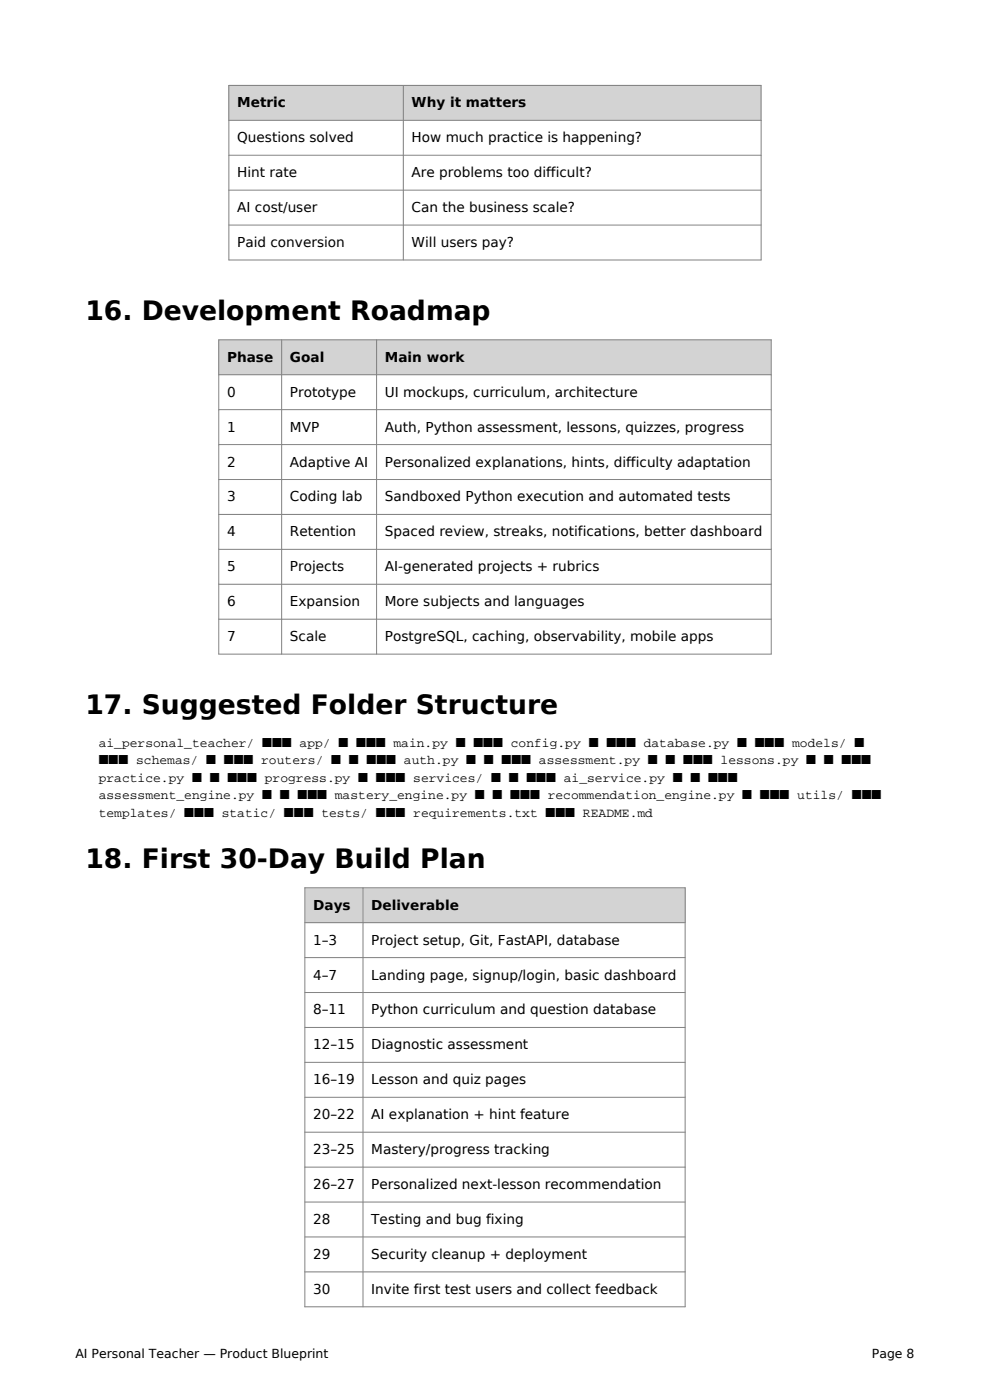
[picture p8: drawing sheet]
<svg xmlns="http://www.w3.org/2000/svg" width="210mm" height="297mm" viewBox="0 0 210 297" stroke-linecap="round" stroke-linejoin="round" font-family="sans-serif">
<defs><g id="words">
<g font-size="5.6">
<text x="18.1" y="67.9">16. Development Roadmap</text>
<text x="18.1" y="151.5">17. Suggested Folder Structure</text>
<text x="18.1" y="184.1">18. First 30-Day Build Plan</text>
</g>
<g font-size="2.9">
<text x="50.3" y="22.8">Metric</text>
<text x="87.3" y="22.8">Why it matters</text>
<text x="50.3" y="30.2">Questions solved</text>
<text x="87.3" y="30.2">How much practice is happening?</text>
<text x="50.3" y="37.6">Hint rate</text>
<text x="87.3" y="37.6">Are problems too difficult?</text>
<text x="50.3" y="45">AI cost/user</text>
<text x="87.3" y="45">Can the business scale?</text>
<text x="50.3" y="52.4">Paid conversion</text>
<text x="87.3" y="52.4">Will users pay?</text>
<text x="48.2" y="76.7">Phase</text>
<text x="61.5" y="76.7">Goal</text>
<text x="81.6" y="76.7">Main work</text>
<text x="48.2" y="84.2">0</text>
<text x="61.5" y="84.2">Prototype</text>
<text x="81.6" y="84.2">UI mockups, curriculum, architecture</text>
<text x="48.2" y="91.6">1</text>
<text x="61.5" y="91.6">MVP</text>
<text x="81.6" y="91.6">Auth, Python assessment, lessons, quizzes, progress</text>
<text x="48.2" y="99">2</text>
<text x="61.5" y="99">Adaptive AI</text>
<text x="81.6" y="99">Personalized explanations, hints, difficulty adaptation</text>
<text x="48.2" y="106.4">3</text>
<text x="61.5" y="106.4">Coding lab</text>
<text x="81.6" y="106.4">Sandboxed Python execution and automated tests</text>
<text x="48.2" y="113.8">4</text>
<text x="61.5" y="113.8">Retention</text>
<text x="81.6" y="113.8">Spaced review, streaks, notifications, better dashboard</text>
<text x="48.2" y="121.2">5</text>
<text x="61.5" y="121.2">Projects</text>
<text x="81.6" y="121.2">AI-generated projects + rubrics</text>
<text x="48.2" y="128.6">6</text>
<text x="61.5" y="128.6">Expansion</text>
<text x="81.6" y="128.6">More subjects and languages</text>
<text x="48.2" y="136">7</text>
<text x="61.5" y="136">Scale</text>
<text x="81.6" y="136">PostgreSQL, caching, observability, mobile apps</text>
<text x="66.4" y="193">Days</text>
<text x="78.8" y="193">Deliverable</text>
<text x="66.4" y="200.4">1–3</text>
<text x="78.8" y="200.4">Project setup, Git, FastAPI, database</text>
<text x="66.4" y="207.8">4–7</text>
<text x="78.8" y="207.8">Landing page, signup/login, basic dashboard</text>
<text x="66.4" y="215.2">8–11</text>
<text x="78.8" y="215.2">Python curriculum and question database</text>
<text x="66.4" y="222.6">12–15</text>
<text x="78.8" y="222.6">Diagnostic assessment</text>
<text x="66.4" y="230">16–19</text>
<text x="78.8" y="230">Lesson and quiz pages</text>
<text x="66.4" y="237.4">20–22</text>
<text x="78.8" y="237.4">AI explanation + hint feature</text>
<text x="66.4" y="244.8">23–25</text>
<text x="78.8" y="244.8">Mastery/progress tracking</text>
<text x="66.4" y="252.3">26–27</text>
<text x="78.8" y="252.3">Personalized next-lesson recommendation</text>
<text x="66.4" y="259.7">28</text>
<text x="78.8" y="259.7">Testing and bug fixing</text>
<text x="66.4" y="267.1">29</text>
<text x="78.8" y="267.1">Security cleanup + deployment</text>
<text x="66.4" y="274.5">30</text>
<text x="78.8" y="274.5">Invite first test users and collect feedback</text>
</g>
<g font-size="2.8">
<text x="20.9" y="158.5">ai_personal_teacher/ ■■■ app/ ■ ■■■ main.py ■ ■■■ config.py ■ ■■■ database.py ■ ■■■ models/ ■</text>
<text x="20.9" y="162.2">■■■ schemas/ ■ ■■■ routers/ ■ ■ ■■■ auth.py ■ ■ ■■■ assessment.py ■ ■ ■■■ lessons.py ■ ■ ■■■</text>
<text x="20.9" y="165.9">practice.py ■ ■ ■■■ progress.py ■ ■■■ services/ ■ ■ ■■■ ai_service.py ■ ■ ■■■</text>
<text x="20.9" y="169.6">assessment_engine.py ■ ■ ■■■ mastery_engine.py ■ ■ ■■■ recommendation_engine.py ■ ■■■ utils/ ■■■</text>
<text x="20.9" y="173.3">templates/ ■■■ static/ ■■■ tests/ ■■■ requirements.txt ■■■ README.md</text>
</g>
<g font-size="2.6">
<text x="16" y="288">AI Personal Teacher — Product Blueprint</text>
<text x="185" y="288">Page 8</text>
</g>
</g></defs>
<path d="M48.5 18.1h113v7.4h-113z" fill-rule="evenodd" fill="#d3d3d3"/>
<path d="M48.5 18.1h113v37.1h-113zM85.6 18.1v37.1M48.5 25.5h113M48.5 32.9h113M48.5 40.3h113M48.5 47.8h113" fill="none" stroke="#808080" stroke-width=".21"/>
<path d="M46.4 72.1h117.2v7.4h-117.2z" fill-rule="evenodd" fill="#d3d3d3"/>
<path d="M46.4 72.1h117.2v66.7h-117.2zM46.4 79.5h117.2M59.7 72.1v66.7M79.9 72.1v66.7M46.4 86.9h117.2M46.4 94.3h117.2M46.4 101.7h117.2M46.4 109.1h117.2M46.4 116.5h117.2M46.4 124h117.2M46.4 131.4h117.2" fill="none" stroke="#808080" stroke-width=".21"/>
<path d="M64.7 188.3h80.6v7.4h-80.6z" fill-rule="evenodd" fill="#d3d3d3"/>
<g fill="none" stroke="#808080" stroke-width=".21">
<path d="M64.7 188.3h80.6v88.9h-80.6zM64.7 195.7h80.6M77 188.3v88.9M64.7 203.1h80.6M64.7 210.6h80.6M64.7 218h80.6M64.7 225.4h80.6M64.7 232.8h80.6M64.7 240.2h80.6M64.7 247.6h80.6M64.7 255h80.6M64.7 262.4h80.6"/>
<path d="M64.7 269.8h80.6"/>
</g>
<use href="#words"/>
</svg>
